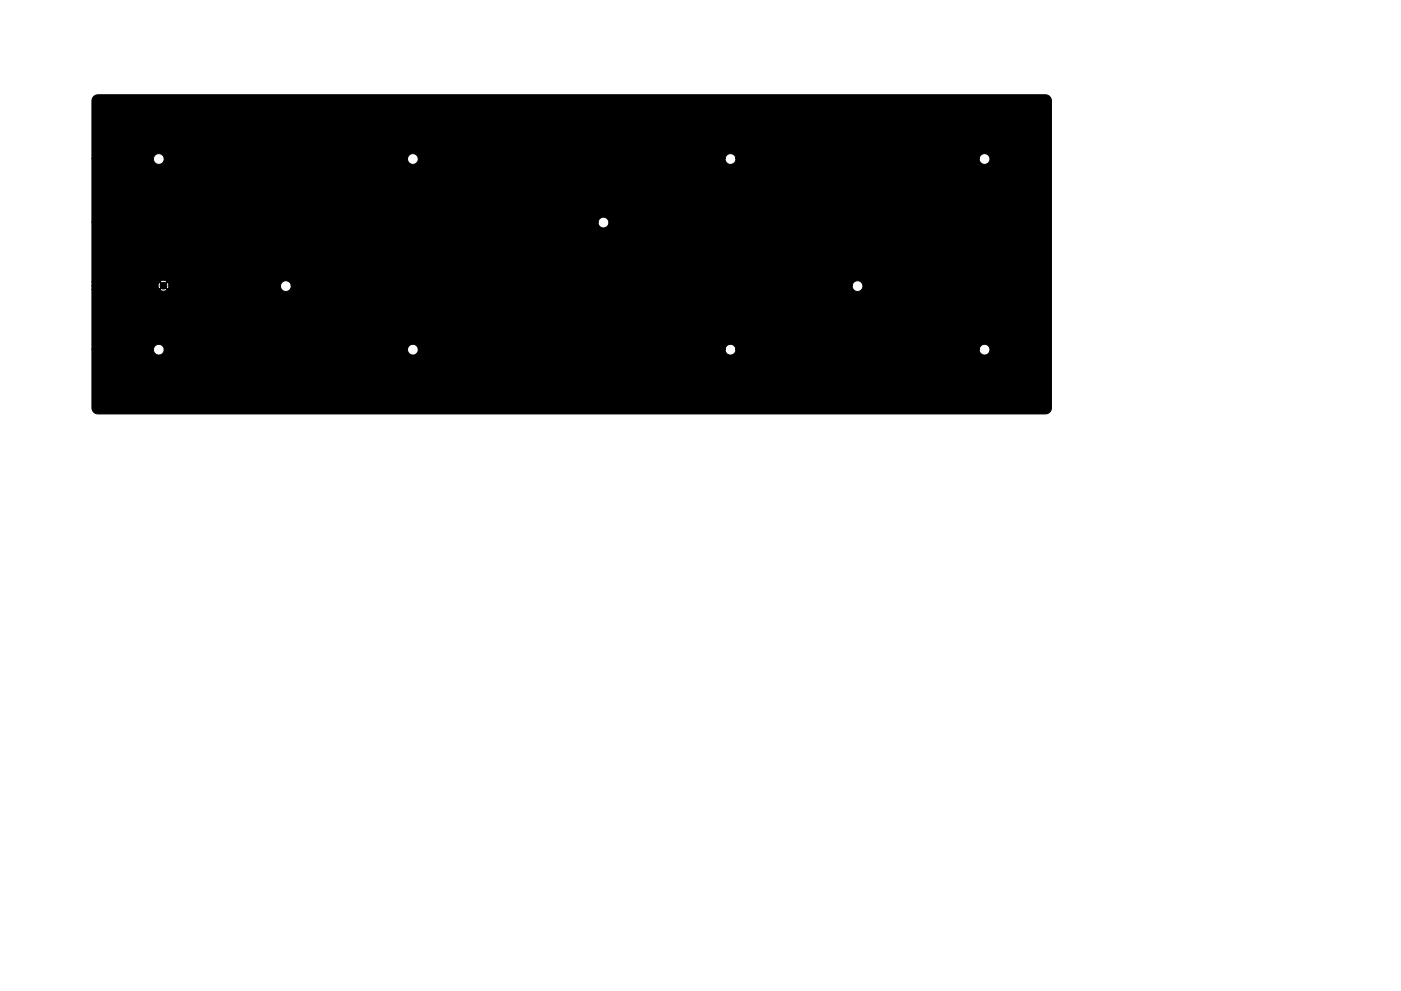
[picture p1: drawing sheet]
<svg xmlns="http://www.w3.org/2000/svg" width="420mm" height="297mm" viewBox="0 0 420 297" stroke-linecap="round" stroke-linejoin="round" font-family="sans-serif">
<g fill="#000" stroke="#000" stroke-width=".3">
<path d="M28.1 28.9l1.3-.5 284.8 .1 .8 .7 .3 1v92a1.8 1.8 0 0 1-1.8 1.9h-284.1l-1.3-.6-.5-1.2v-17.6h18.4v.3a1.62 1.62 0 0 0 1.8 1.4 1.62 1.62 0 0 0 1.4-1.7h73v.3a1.62 1.62 0 0 0 1.8 1.4 1.62 1.62 0 0 0 1.4-1.7h92.1v.3a1.62 1.62 0 0 0 1.7 1.4 1.62 1.62 0 0 0 1.5-1.7h73v.3a1.62 1.62 0 0 0 2.4 1.2 1.62 1.62 0 0 0 0-2.8 1.62 1.62 0 0 0-2.4 1.3h-73l-.1-.4a1.62 1.62 0 0 0-1.7-1.1 1.62 1.62 0 0 0-1.4 1.5h-92.1v-.4a1.62 1.62 0 0 0-1.7-1.1 1.62 1.62 0 0 0-1.5 1.5h-73v-.4a1.62 1.62 0 0 0-1.7-1.1 1.62 1.62 0 0 0-1.5 1.5h-18.4v-17.9h20.5l.1 .2 .9 .3 .8-.3 .1-.2-1-1-.9 1h-20.5v-1.1h19.8l.2 .8 .3 .1 .9-1h.4l1 1 .2-.1 .3-.9h33.4a1.62 1.62 0 0 0 1.6 1.8 1.62 1.62 0 0 0 1.6-1.8h168.3v.3a1.62 1.62 0 0 0 2.4 1.2 1.62 1.62 0 0 0 0-2.7 1.62 1.62 0 0 0-2.4 1.2h-168.3v-.3a1.62 1.62 0 0 0-1.7-1.1 1.62 1.62 0 0 0-1.5 1.4h-33.4l-.3-.8-.2-.1-1 .9h-.4l-.9-.9-.3 .1-.2 .9h-19.8v-1.2h20.5l.9 1 1-1a1.15 1.15 0 0 0-1.9 0h-20.5v-17.9h151.8v.3a1.62 1.62 0 0 0 2.4 1.2 1.62 1.62 0 0 0 0-2.8 1.62 1.62 0 0 0-2.4 1.3h-151.8v-19.1h18.4v.3a1.62 1.62 0 0 0 1.8 1.5 1.62 1.62 0 0 0 1.4-1.8h73v.3a1.62 1.62 0 0 0 1.8 1.5 1.62 1.62 0 0 0 1.4-1.8h92.1v.3a1.62 1.62 0 0 0 1.7 1.5 1.62 1.62 0 0 0 1.5-1.8h73v.3a1.62 1.62 0 0 0 2.4 1.2 1.62 1.62 0 0 0 0-2.7 1.62 1.62 0 0 0-2.4 1.2h-73l-.1-.3a1.62 1.62 0 0 0-1.7-1.1 1.62 1.62 0 0 0-1.4 1.4h-92.1v-.3a1.62 1.62 0 0 0-1.7-1.1 1.62 1.62 0 0 0-1.5 1.4h-73v-.3a1.62 1.62 0 0 0-1.7-1.1 1.62 1.62 0 0 0-1.5 1.4h-18.4v-17.3z"/>
<circle cx="49" cy="85.6" r="1"/>
</g>
</svg>
